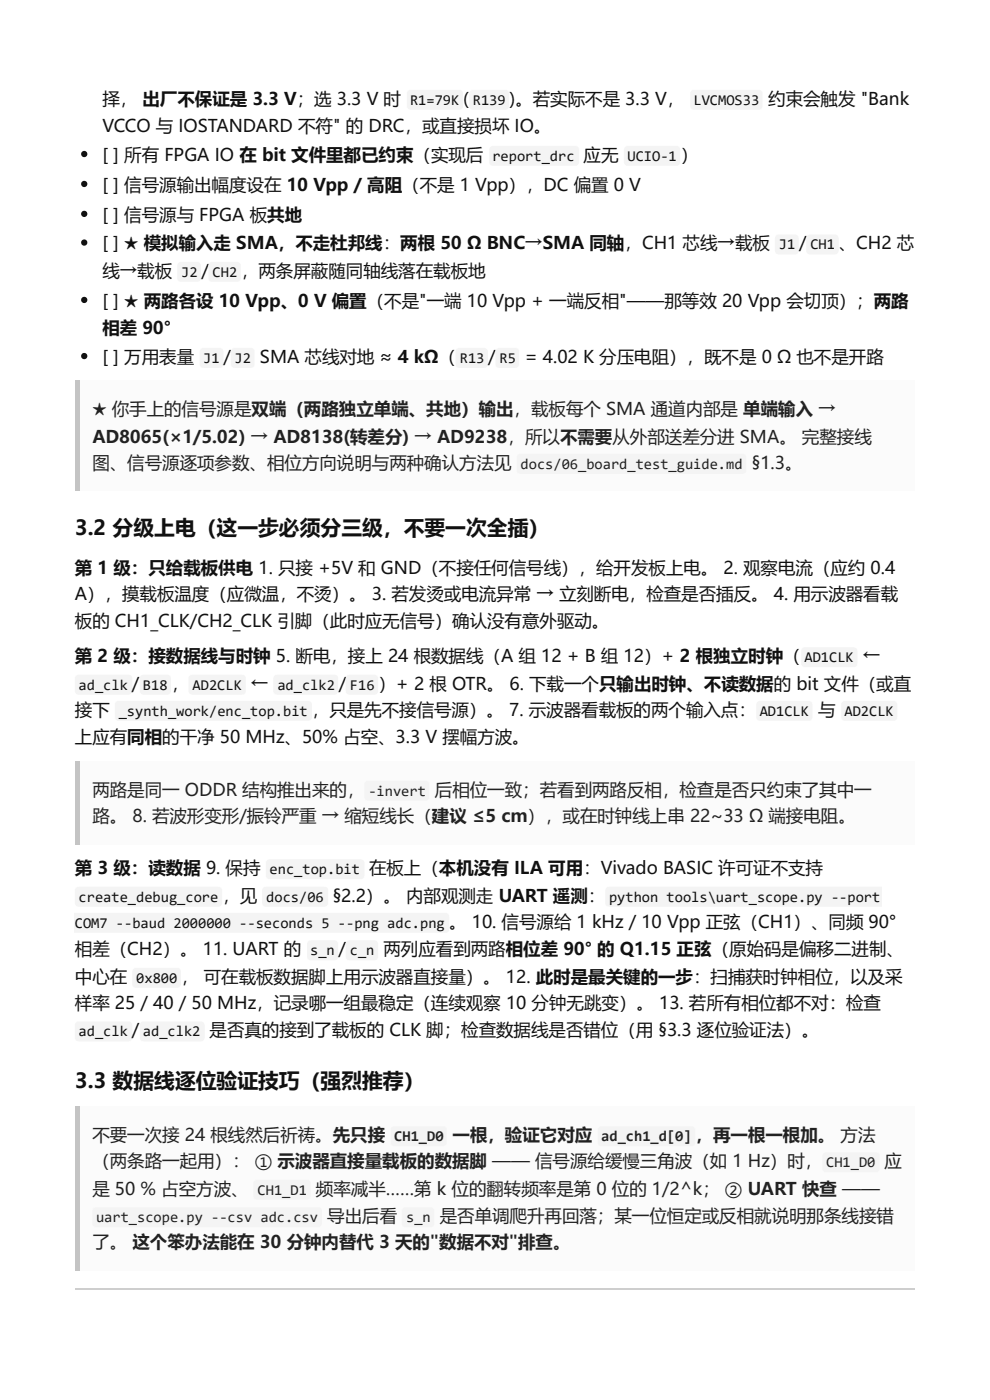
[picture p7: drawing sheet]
<svg xmlns="http://www.w3.org/2000/svg" width="210mm" height="297mm" viewBox="0 0 210 297" stroke-linecap="round" stroke-linejoin="round" font-family="sans-serif">
<defs><g id="words">
<g font-size="4.4" fill="#111">
<text x="15.9" y="113.5">3.2 分级上电（这一步必须分三级，不要一次全插）</text>
<text x="15.9" y="230.7">3.3 数据线逐位验证技巧（强烈推荐）</text>
</g>
<g font-size="3.7" fill="#111">
<text x="21.7" y="22.2">择， 出厂不保证是 3.3 V；选 3.3 V 时</text>
<text x="98.2" y="22.2">(</text>
<text x="108" y="22.2">)。若实际不是 3.3 V，</text>
<text x="162.9" y="22.2">约束会触发 &quot;Bank</text>
<text x="21.7" y="28">VCCO 与 IOSTANDARD 不符&quot; 的 DRC，或直接损坏 IO。</text>
<text x="21.7" y="34.1">[ ] 所有 FPGA IO 在 bit 文件里都已约束（实现后</text>
<text x="123.7" y="34.1">应无</text>
<text x="144.3" y="34.1">）</text>
<text x="21.7" y="40.5">[ ] 信号源输出幅度设在 10 Vpp / 高阻（不是 1 Vpp），DC 偏置 0 V</text>
<text x="21.7" y="46.8">[ ] 信号源与 FPGA 板共地</text>
<text x="21.7" y="52.9">[ ] ★ 模拟输入走 SMA，不走杜邦线：两根 50 Ω BNC→SMA 同轴，CH1 芯线→载板</text>
<text x="169.4" y="52.9">/</text>
<text x="177.8" y="52.9">、CH2 芯</text>
<text x="21.7" y="58.7">线→载板</text>
<text x="42.7" y="58.7">/</text>
<text x="51.1" y="58.7">，两条屏蔽随同轴线落在载板地</text>
<text x="21.7" y="65.1">[ ] ★ 两路各设 10 Vpp、0 V 偏置（不是&quot;一端 10 Vpp + 一端反相&quot;——那等效 20 Vpp 会切顶）；两路</text>
<text x="21.7" y="70.9">相差 90°</text>
<text x="21.7" y="77">[ ] 万用表量</text>
<text x="47.4" y="77">/</text>
<text x="55.1" y="77">SMA 芯线对地 ≈ 4 kΩ（</text>
<text x="103.5" y="77">/</text>
<text x="111.3" y="77">= 4.02 K 分压电阻），既不是 0 Ω 也不是开路</text>
<text x="15.9" y="121.7">第 1 级：只给载板供电 1. 只接 +5V 和 GND（不接任何信号线），给开发板上电。 2. 观察电流（应约 0.4</text>
<text x="15.9" y="127.3">A），摸载板温度（应微温，不烫）。 3. 若发烫或电流异常 → 立刻断电，检查是否插反。 4. 用示波器看载</text>
<text x="15.9" y="133.1">板的 CH1_CLK/CH2_CLK 引脚（此时应无信号）确认没有意外驱动。</text>
<text x="15.9" y="140.5">第 2 级：接数据线与时钟 5. 断电，接上 24 根数据线（A 组 12 + B 组 12）+ 2 根独立时钟（</text>
<text x="182.9" y="140.5">←</text>
<text x="27.9" y="146.3">/</text>
<text x="36.3" y="146.3">，</text>
<text x="53.2" y="146.3">←</text>
<text x="71.8" y="146.3">/</text>
<text x="80.2" y="146.3">）+ 2 根 OTR。 6. 下载一个只输出时钟、不读数据的 bit 文件（或直</text>
<text x="15.9" y="151.9">接下</text>
<text x="66.1" y="151.9">，只是先不接信号源）。 7. 示波器看载板的两个输入点：</text>
<text x="173.4" y="151.9">与</text>
<text x="15.9" y="157.7">上应有同相的干净 50 MHz、50% 占空、3.3 V 摆幅方波。</text>
<text x="15.9" y="185.5">第 3 级：读数据 9. 保持</text>
<text x="78.2" y="185.5">在板上（本机没有 ILA 可用：Vivado BASIC 许可证不支持</text>
<text x="47.1" y="191.3">，见</text>
<text x="70.5" y="191.3">§2.2）。 内部观测走 UART 遥测：</text>
<text x="95.2" y="196.9">。 10. 信号源给 1 kHz / 10 Vpp 正弦（CH1）、同频 90°</text>
<text x="15.9" y="202.7">相差（CH2）。 11. UART 的</text>
<text x="71.8" y="202.7">/</text>
<text x="81.3" y="202.7">两列应看到两路相位差 90° 的 Q1.15 正弦（原始码是偏移二进制、</text>
<text x="15.9" y="208.5">中心在</text>
<text x="38.4" y="208.5">， 可在载板数据脚上用示波器直接量）。 12. 此时是最关键的一步：扫捕获时钟相位，以及采</text>
<text x="15.9" y="214">样率 25 / 40 / 50 MHz，记录哪一组最稳定（连续观察 10 分钟无跳变）。 13. 若所有相位都不对：检查</text>
<text x="27.9" y="219.9">/</text>
<text x="44.4" y="219.9">是否真的接到了载板的 CLK 脚；检查数据线是否错位（用 §3.3 逐位验证法）。</text>
</g>
<g font-size="3.7" fill="#222">
<text x="19.6" y="88.1">★ 你手上的信号源是双端（两路独立单端、共地）输出，载板每个 SMA 通道内部是 单端输入 →</text>
<text x="19.6" y="93.9">AD8065(×1/5.02) → AD8138(转差分) → AD9238，所以不需要从外部送差分进 SMA。 完整接线</text>
<text x="19.6" y="99.5">图、信号源逐项参数、相位方向说明与两种确认方法见</text>
<text x="159.4" y="99.5">§1.3。</text>
<text x="19.6" y="168.8">两路是同一 ODDR 结构推出来的，</text>
<text x="92.2" y="168.8">后相位一致；若看到两路反相，检查是否只约束了其中一</text>
<text x="19.6" y="174.4">路。 8. 若波形变形/振铃严重 → 缩短线长（建议 ≤5 cm），或在时钟线上串 22~33 Ω 端接电阻。</text>
<text x="19.6" y="242.1">不要一次接 24 根线然后祈祷。先只接</text>
<text x="95.9" y="242.1">一根，验证它对应</text>
<text x="147.5" y="242.1">，再一根一根加。 方法</text>
<text x="19.6" y="247.7">（两条路一起用）： ① 示波器直接量载板的数据脚 —— 信号源给缓慢三角波（如 1 Hz）时，</text>
<text x="187.5" y="247.7">应</text>
<text x="19.6" y="253.5">是 50 % 占空方波、</text>
<text x="67" y="253.5">频率减半……第 k 位的翻转频率是第 0 位的 1/2^k； ② UART 快查 ——</text>
<text x="69.4" y="259.3">导出后看</text>
<text x="93.2" y="259.3">是否单调爬升再回落；某一位恒定或反相就说明那条线接错</text>
<text x="19.6" y="264.8">了。 这个笨办法能在 30 分钟内替代 3 天的&quot;数据不对&quot;排查。</text>
</g>
<g font-size="3.2" fill="#111">
<text x="86.9" y="22.2">R1=79K</text>
<text x="100.2" y="22.2">R139</text>
<text x="147" y="22.2">LVCMOS33</text>
<text x="104.4" y="34.1">report_drc</text>
<text x="133" y="34.1">UCIO-1</text>
<text x="165.1" y="52.9">J1</text>
<text x="171.8" y="52.9">CH1</text>
<text x="38.4" y="58.7">J2</text>
<text x="45.1" y="58.7">CH2</text>
<text x="43.1" y="77">J1</text>
<text x="49.7" y="77">J2</text>
<text x="97.5" y="77">R13</text>
<text x="105.9" y="77">R5</text>
<text x="170.6" y="140.5">AD1CLK</text>
<text x="16.7" y="146.3">ad_clk</text>
<text x="30.3" y="146.3">B18</text>
<text x="40.8" y="146.3">AD2CLK</text>
<text x="58.8" y="146.3">ad_clk2</text>
<text x="74.2" y="146.3">F16</text>
<text x="25.2" y="151.9">_synth_work/enc_top.bit</text>
<text x="161.1" y="151.9">AD1CLK</text>
<text x="179" y="151.9">AD2CLK</text>
<text x="57.1" y="185.5">enc_top.bit</text>
<text x="16.7" y="191.3">create_debug_core</text>
<text x="56.4" y="191.3">docs/06</text>
<text x="129.1" y="191.3">python tools\uart_scope.py --port</text>
<text x="15.9" y="196.9">COM7 --baud 2000000 --seconds 5 --png adc.png</text>
<text x="65.8" y="202.7">s_n</text>
<text x="74.2" y="202.7">c_n</text>
<text x="28.9" y="208.5">0x800</text>
<text x="16.7" y="219.9">ad_clk</text>
<text x="30.3" y="219.9">ad_clk2</text>
</g>
<g font-size="3.2" fill="#222">
<text x="110.4" y="99.5">docs/06_board_test_guide.md</text>
<text x="78.1" y="168.8">-invert</text>
<text x="83.6" y="242.1">CH1_D0</text>
<text x="127.5" y="242.1">ad_ch1_d[0]</text>
<text x="175.2" y="247.7">CH1_D0</text>
<text x="54.6" y="253.5">CH1_D1</text>
<text x="20.4" y="259.3">uart_scope.py --csv adc.csv</text>
<text x="86.1" y="259.3">s_n</text>
</g>
</g></defs>
<path d="M15.9 80.7h178v23.5h-178z" fill="#fafbfc"/>
<path d="M15.9 80.7h1v23.5h-1z" fill="#b9c2cc"/>
<path d="M15.9 161.4h178v17.7h-178z" fill="#fafbfc"/>
<path d="M15.9 161.4h1v17.7h-1z" fill="#b9c2cc"/>
<path d="M15.9 234.7h178v34.9h-178z" fill="#fafbfc"/>
<path d="M15.9 234.7h1v34.9h-1z" fill="#b9c2cc"/>
<path d="M15.9 273.4h178" fill="none" stroke="#ccc" stroke-width=".26"/>
<g fill="#f4f4f4">
<path d="M86.5 19.3l.5-.2h10.4a.79 .79 0 0 1 .8 .7v2.7a.79 .79 0 0 1-.8 .8h-10.4a.79 .79 0 0 1-.7-.8v-2.7z"/>
<path d="M99.7 19.3l.6-.2h6.9a.79 .79 0 0 1 .7 .7v2.7a.79 .79 0 0 1-.7 .8h-6.9a.79 .79 0 0 1-.8-.8v-2.7z"/>
<path d="M146.5 19.3l.6-.2h13.8a.79 .79 0 0 1 .8 .7v2.7a.79 .79 0 0 1-.8 .8h-13.8a.79 .79 0 0 1-.8-.8v-2.7z"/>
</g>
<circle cx="17.9" cy="32.7" r=".66" fill="#111"/>
<g fill="#f4f4f4">
<path d="M103.9 31.2l.6-.2h17.5a.79 .79 0 0 1 .8 .8v2.6a.79 .79 0 0 1-.8 .8h-17.5a.79 .79 0 0 1-.8-.8v-2.6z"/>
<path d="M132.5 31.2l.6-.2h10.3a.79 .79 0 0 1 .8 .8v2.6a.79 .79 0 0 1-.8 .8h-10.3a.79 .79 0 0 1-.8-.8v-2.6z"/>
</g>
<g fill="#111">
<circle cx="17.9" cy="39" r=".66"/>
<circle cx="17.9" cy="45.4" r=".66"/>
<circle cx="17.9" cy="51.5" r=".66"/>
</g>
<g fill="#f4f4f4">
<path d="M164.5 50l.6-.3h3.4a.79 .79 0 0 1 .8 .8v2.7a.79 .79 0 0 1-.8 .8h-3.4a.79 .79 0 0 1-.8-.8v-2.7z"/>
<path d="M171.2 50l.5-.3h5.3a.79 .79 0 0 1 .8 .8v2.7a.79 .79 0 0 1-.8 .8h-5.3a.79 .79 0 0 1-.8-.8v-2.7z"/>
<path d="M37.8 55.8l.6-.2h3.4a.79 .79 0 0 1 .8 .8v2.6a.79 .79 0 0 1-.8 .8h-3.4a.79 .79 0 0 1-.8-.8v-2.6z"/>
<path d="M44.4 55.8l.6-.2h5.3a.79 .79 0 0 1 .8 .8v2.6a.79 .79 0 0 1-.8 .8h-5.3a.79 .79 0 0 1-.8-.8v-2.6z"/>
</g>
<g fill="#111">
<circle cx="17.9" cy="63.6" r=".66"/>
<circle cx="17.9" cy="75.5" r=".66"/>
</g>
<g fill="#f4f4f4">
<path d="M42.6 74.1l.5-.3h3.5a.79 .79 0 0 1 .8 .8v2.7a.79 .79 0 0 1-.8 .8h-3.5a.79 .79 0 0 1-.8-.8v-2.7z"/>
<path d="M49.2 74.1l.5-.3h3.5a.79 .79 0 0 1 .8 .8v2.7a.79 .79 0 0 1-.8 .8h-3.5a.79 .79 0 0 1-.8-.8v-2.7z"/>
<path d="M96.8 74.1l.6-.3h5.3a.79 .79 0 0 1 .8 .8v2.7a.79 .79 0 0 1-.8 .8h-5.3a.79 .79 0 0 1-.8-.8v-2.7z"/>
<path d="M105.3 74.1l.5-.3h3.5a.79 .79 0 0 1 .8 .8v2.7a.79 .79 0 0 1-.8 .8h-3.5a.79 .79 0 0 1-.8-.8v-2.7z"/>
<path d="M109.8 96.5l.5-.2h47.1a.79 .79 0 0 1 .8 .8v2.6a.79 .79 0 0 1-.8 .8h-47.1a.79 .79 0 0 1-.8-.8v-2.6z"/>
<path d="M170.1 137.6l.6-.3h10.3a.79 .79 0 0 1 .8 .8v2.7a.79 .79 0 0 1-.8 .8h-10.3a.79 .79 0 0 1-.8-.8v-2.7z"/>
<path d="M16.1 143.4l.6-.3h10.6a.79 .79 0 0 1 .7 .8v2.7a.79 .79 0 0 1-.7 .8h-10.6a.79 .79 0 0 1-.8-.8v-2.7z"/>
<path d="M29.9 143.4l.5-.3h5.1a.79 .79 0 0 1 .7 .8v2.7a.79 .79 0 0 1-.7 .8h-5.1a.79 .79 0 0 1-.8-.8v-2.7z"/>
<path d="M40.2 143.4l.5-.3h10.6a.79 .79 0 0 1 .8 .8v2.7a.79 .79 0 0 1-.8 .8h-10.6a.79 .79 0 0 1-.7-.8v-2.7z"/>
<path d="M58.2 143.4l.5-.3h12.2a.79 .79 0 0 1 .8 .8v2.7a.79 .79 0 0 1-.8 .8h-12.2a.79 .79 0 0 1-.8-.8v-2.7z"/>
<path d="M73.5 143.4l.6-.3h5.3a.79 .79 0 0 1 .8 .8v2.7a.79 .79 0 0 1-.8 .8h-5.3a.79 .79 0 0 1-.8-.8v-2.7z"/>
<path d="M24.6 148.9l.5-.2h40.3a.79 .79 0 0 1 .7 .8v2.6a.79 .79 0 0 1-.7 .8h-40.3a.79 .79 0 0 1-.8-.8v-2.6z"/>
<path d="M160.6 148.9l.5-.2h10.3a.79 .79 0 0 1 .8 .8v2.6a.79 .79 0 0 1-.8 .8h-10.3a.79 .79 0 0 1-.8-.8v-2.6z"/>
<path d="M178.6 148.9l.5-.2h10.3a.79 .79 0 0 1 .8 .8v2.6a.79 .79 0 0 1-.8 .8h-10.3a.79 .79 0 0 1-.8-.8v-2.6z"/>
<path d="M77.5 165.9l.6-.3h12.1a.79 .79 0 0 1 .8 .8v2.7a.79 .79 0 0 1-.8 .8h-12.1a.79 .79 0 0 1-.8-.8v-2.7z"/>
<path d="M56.6 182.5l.5-.2h19.4a.79 .79 0 0 1 .8 .8v2.6a.79 .79 0 0 1-.8 .8h-19.4a.79 .79 0 0 1-.7-.8v-2.6z"/>
<path d="M16.1 188.4l.6-.3h29.6a.79 .79 0 0 1 .8 .8v2.7a.79 .79 0 0 1-.8 .8h-29.6a.79 .79 0 0 1-.8-.8v-2.7z"/>
<path d="M55.8 188.4l.6-.3h12.4a.79 .79 0 0 1 .8 .8v2.7a.79 .79 0 0 1-.8 .8h-12.4a.79 .79 0 0 1-.8-.8v-2.7z"/>
<path d="M128.6 188.4l.5-.3h57.7v4.3h-57.7a.79 .79 0 0 1-.8-.8v-2.7z"/>
<path d="M15.8 193.7h78.7a.79 .79 0 0 1 .7 .8v2.6a.79 .79 0 0 1-.7 .8h-78.7z"/>
<path d="M65.3 199.7l.6-.2h5a.79 .79 0 0 1 .8 .8v2.6a.79 .79 0 0 1-.8 .8h-5a.79 .79 0 0 1-.8-.8v-2.6z"/>
<path d="M73.5 199.7l.6-.2h5.3a.79 .79 0 0 1 .8 .8v2.6a.79 .79 0 0 1-.8 .8h-5.3a.79 .79 0 0 1-.8-.8v-2.6z"/>
<path d="M28.3 205.5l.5-.2h8.8a.79 .79 0 0 1 .8 .8v2.7a.79 .79 0 0 1-.8 .8h-8.8a.79 .79 0 0 1-.8-.8v-2.7z"/>
<path d="M16.1 216.9l.6-.2h10.6a.79 .79 0 0 1 .7 .8v2.6a.79 .79 0 0 1-.7 .8h-10.6a.79 .79 0 0 1-.8-.8v-2.6z"/>
<path d="M29.9 216.9l.5-.2h12.2a.79 .79 0 0 1 .8 .8v2.6a.79 .79 0 0 1-.8 .8h-12.2a.79 .79 0 0 1-.8-.8v-2.6z"/>
<path d="M83 239.2l.6-.3h10.3a.79 .79 0 0 1 .8 .8v2.7a.79 .79 0 0 1-.8 .8h-10.3a.79 .79 0 0 1-.8-.8v-2.7z"/>
<path d="M127 239.2l.5-.3h19.1a.79 .79 0 0 1 .8 .8v2.7a.79 .79 0 0 1-.8 .8h-19.1a.79 .79 0 0 1-.8-.8v-2.7z"/>
<path d="M174.6 244.7l.6-.2h10.5a.79 .79 0 0 1 .8 .8v2.6a.79 .79 0 0 1-.8 .8h-10.5a.79 .79 0 0 1-.8-.8v-2.6z"/>
<path d="M53.9 250.5l.6-.2h10.6a.79 .79 0 0 1 .8 .8v2.6a.79 .79 0 0 1-.8 .8h-10.6a.79 .79 0 0 1-.8-.8v-2.6z"/>
<path d="M19.8 256.3l.6-.2h47.1a.79 .79 0 0 1 .8 .8v2.7a.79 .79 0 0 1-.8 .8h-47.1a.79 .79 0 0 1-.8-.8v-2.7z"/>
<path d="M85.4 256.3l.6-.2h5.3a.79 .79 0 0 1 .8 .8v2.7a.79 .79 0 0 1-.8 .8h-5.3a.79 .79 0 0 1-.8-.8v-2.7z"/>
</g>
<use href="#words"/>
</svg>
